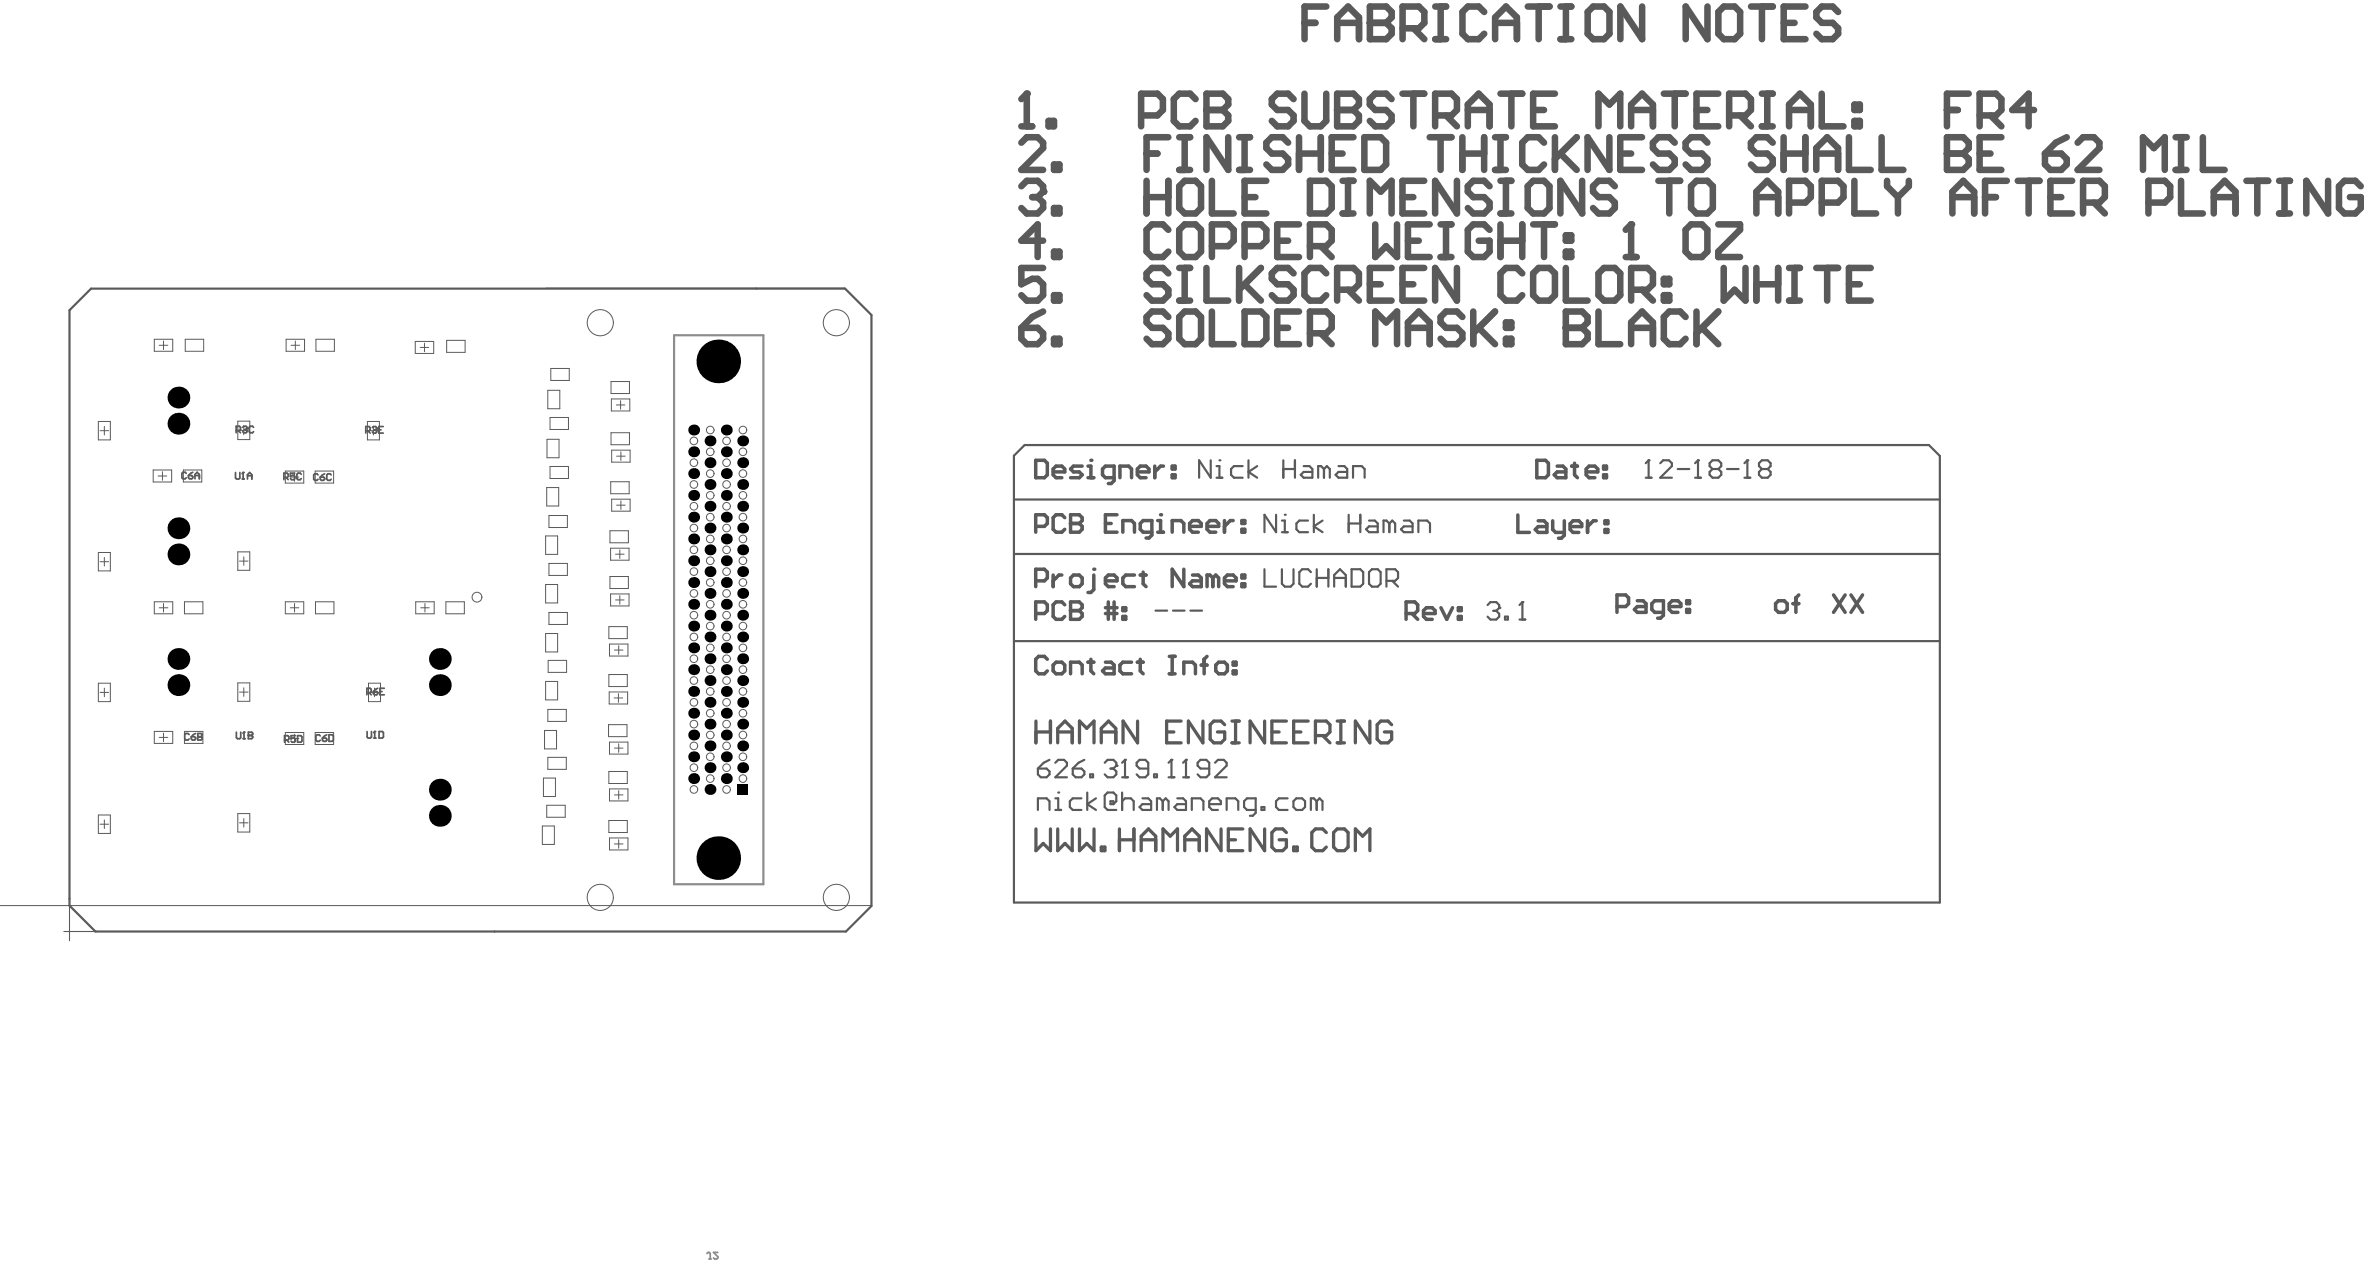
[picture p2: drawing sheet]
<svg xmlns="http://www.w3.org/2000/svg" width="920mm" height="490mm" viewBox="0 0 920 490" stroke-linecap="round" stroke-linejoin="round" font-family="sans-serif">
<g fill="none" stroke="#5a5a5a" stroke-width=".39">
<path d="M59.9 131.6h7.1v4.7h-7.1zM61.8 134h3.3M63.5 132.3v3.3M71.9 131.6h7.1v4.7h-7.1zM111 131.6h7.2v4.7h-7.2zM112.9 134h3.4M114.6 132.3v3.3M122.6 131.6h7.2v4.7h-7.2zM161.1 132.5h7.2v4.6h-7.2zM163.1 134.8h3.3M164.7 133.1v3.4M173.3 132h7.2v4.7h-7.2z"/>
<path d="M212.6 151.4h4.6v7.2h-4.6zM213.7 143h7.2v4.6h-7.2zM237.1 148h7.2v4.7h-7.2zM237.2 154.8h7.2v4.6h-7.2zM239.2 157.1h3.3M240.8 155.5v3.3M38.2 163.5h4.6v7.2h-4.6zM38.8 167.1h3.4M40.5 165.4v3.4M92.3 163.4h4.6v7.1h-4.6zM92.9 167h3.4M94.6 165.3v3.3"/>
<path d="M142.6 163.5h4.6v7.2h-4.6zM143.2 167.1h3.4M144.9 165.4v3.4M212.3 170.4h4.6v7.2h-4.6zM213.4 162h7.2v4.6h-7.2zM237.1 167.9h7.2v4.6h-7.2zM237.4 174.6h7.1v4.7h-7.1zM239.3 177h3.3M240.9 175.3v3.3M59.5 182.3h7.1v4.7h-7.1zM61.4 184.7h3.3M63 183v3.3"/>
<path d="M71.2 182.3h7.1v4.7h-7.1zM110.7 182.8h7.2v4.6h-7.2zM112.6 185.1h3.4M114.3 183.4v3.4M122.3 182.8h7.2v4.6h-7.2zM212.2 189.2h4.6v7.1h-4.6zM213.4 181h7.2v4.6h-7.2zM237 186.9h7.2v4.7h-7.2zM237.4 193.7h7.1v4.6h-7.1zM239.3 196h3.3M240.9 194.3v3.4M38.2 214.3h4.6v7.2h-4.6z"/>
<path d="M38.8 217.9h3.4M40.5 216.3v3.3M92.3 214.1h4.6v7.2h-4.6zM92.9 217.7h3.4M94.6 216v3.3M211.7 207.9h4.7v7.2h-4.7zM213 200h7.2v4.7h-7.2zM213 218.6h7.2v4.7h-7.2zM236.7 205.9h7.1v4.7h-7.1zM236.9 212.7h7.2v4.6h-7.2zM238.9 215h3.3M240.5 213.3v3.4"/>
<path d="M59.9 233.5h7.1v4.6h-7.1zM61.8 235.8h3.3M63.5 234.1v3.4M71.6 233.5h7.1v4.6h-7.1zM110.7 233.5h7.2v4.6h-7.2zM112.6 235.8h3.4M114.3 234.1v3.4M122.4 233.5h7.2v4.6h-7.2zM161.3 233.5h7.2v4.6h-7.2zM163.2 235.8h3.4M164.9 234.1v3.4M173 233.5h7.2v4.6h-7.2z"/>
<path d="M211.7 226.8h4.7v7.1h-4.7zM213 237.6h7.2v4.7h-7.2zM236.7 223.7h7.1v4.6h-7.1zM236.9 230.4h7.2v4.7h-7.2zM238.9 232.8h3.3M240.5 231.1v3.3M211.7 245.8h4.7v7.1h-4.7zM212.7 256.2h7.2v4.7h-7.2zM236.3 243.1h7.1v4.7h-7.1zM236.5 249.9h7.2v4.6h-7.2zM238.4 252.2h3.4M240.1 250.5v3.4"/>
<path d="M38.2 265.1h4.6v7.1h-4.6zM38.8 268.6h3.4M40.5 267v3.3M92.3 264.9h4.6v7.2h-4.6zM92.9 268.5h3.4M94.6 266.9v3.3M143 265.1h4.7v7.1h-4.7zM143.7 268.6h3.3M145.3 267v3.3M211.7 264.4h4.7v7.1h-4.7zM212.6 275.2h7.2v4.7h-7.2zM236.3 261.7h7.1v4.7h-7.1z"/>
<path d="M236.4 268.5h7.2v4.6h-7.2zM238.3 270.8h3.3M240 269.1v3.4M59.9 283.8h7.1v4.6h-7.1zM61.8 286.1h3.3M63.5 284.4v3.4M71.6 283.8h7.1v4.6h-7.1zM110.7 284.2h7.2v4.6h-7.2zM112.6 286.5h3.4M114.3 284.9v3.3M122.3 284.2h7.2v4.6h-7.2zM211.3 283.4h4.7v7.2h-4.7z"/>
<path d="M212.6 293.8h7.2v4.7h-7.2zM236.1 281.1h7.2v4.7h-7.2zM236.3 299.3h7.1v4.7h-7.1zM236.5 287.9h7.2v4.7h-7.2zM238.4 290.2h3.4M240.1 288.6v3.3M38.2 316.2h4.6v7.1h-4.6zM38.8 319.8h3.4M40.5 318.1v3.3M92.3 315.7h4.6v7.1h-4.6zM92.9 319.2h3.4M94.6 317.6v3.3"/>
<path d="M210.9 301.9h4.6v7.1h-4.6zM212.2 312.4h7.1v4.7h-7.1zM236.3 318.3h7.1v4.7h-7.1zM236.5 306.1h7.2v4.6h-7.2zM238.4 308.4h3.4M240.1 306.7v3.4M210.5 320.5h4.6v7.1h-4.6zM236.5 325.1h7.2v4.7h-7.2zM238.4 327.4h3.4M240.1 325.8v3.3"/>
</g>
<path d="M91.4 183.3v2.1l.4 .5h.9l.4-.5v-2.1M93.9 185.9h.9M94.3 183.3v2.6" fill="none" stroke="#5a5a5a" stroke-width=".68"/>
<circle cx="94.3" cy="183.3" r=".34" fill="#5a5a5a"/>
<path d="M91.6 167.1h1.3l.4-.5v-.8l-.4-.4h-1.3v2.5M92.5 167.1l.8 .8M94.2 165.8l.4-.4h.8l.5 .8M94.3 183.3l-.4 .4M96 185.9v-1.7l.9-.9 .8 .9v1.7M96 184.6h1.7" fill="none" stroke="#5a5a5a" stroke-width=".68"/>
<circle cx="95.9" cy="166.2" r=".34" fill="#5a5a5a"/>
<g fill="none" stroke="#5a5a5a" stroke-width=".68">
<path d="M95 166.6h.4M95.4 166.6l.5 .5-.5 .8h-.8l-.4-.4M95.9 166.2l-.5 .4M98.4 165.8l-.4-.4h-.9l-.4 .4v1.7l.4 .4h.9l.4-.4M141.9 167.2h1.3l.4-.4v-.9l-.4-.4h-1.3v2.5M142.8 167.2l.8 .8M144.5 165.9l.4-.4h.9l.4 .8M110.2 185.3h1.2l.4-.5v-.8l-.4-.4h-1.2v2.5M111 185.3l.8 .8M114.4 183.6h-1.7v1.2l.8-.4 .9 .4v.9l-.4 .4h-.9l-.4-.4M116.9 184l-.4-.4h-.8l-.5 .4v1.7l.5 .4h.8l.4-.4M123.4 184.2l-.4-.4h-.8l-.5 .4v1.7l.5 .5h.8l.4-.5"/>
<path d="M124.3 185.1h1.2l.5 .8-.5 .5h-.8l-.4-.5zM126 183.8l-1.7 1.3M128.5 184.2l-.4-.4h-.9l-.4 .4v1.7l.4 .5h.9l.4-.5M110.4 287.1h1.3l.4-.4v-.9l-.4-.4h-1.3v2.6M111.3 287.1l.8 .9M114.6 285.4h-1.7v1.3l.9-.4 .8 .4v.8l-.4 .5h-.8l-.5-.5M115.5 285.4h1.3l.4 .4v1.7l-.4 .5h-1.3zM124.3 285.5l-.4-.4h-.9l-.4 .4v1.7l.4 .4h.9l.4-.4M125.1 286.3h1.3l.4 .9-.4 .4h-.9l-.4-.4zM126.8 285.1l-1.7 1.2M127.7 285.1h1.2l.4 .4v1.7l-.4 .4h-1.2z"/>
</g>
<circle cx="146.2" cy="166.3" r=".34" fill="#5a5a5a"/>
<path d="M145.3 166.8h.5M145.8 166.8l.4 .4-.4 .8h-.9l-.4-.4M146.2 166.3l-.4 .5M147 166.8h.9M148.7 165.5h-1.7v2.5h1.7M91.7 284.1v2.1l.5 .4h.8l.4-.4v-2.1M94.3 286.6h.8M94.7 284.1v2.5" fill="none" stroke="#5a5a5a" stroke-width=".68"/>
<circle cx="94.7" cy="284.1" r=".34" fill="#5a5a5a"/>
<path d="M94.7 284.1l-.4 .4M96.4 284.1v2.5h1.2l.5-.4-.5-.9h-1.2" fill="none" stroke="#5a5a5a" stroke-width=".68"/>
<circle cx="96.4" cy="285.3" r=".34" fill="#5a5a5a"/>
<path d="M96.4 284.1h1.2l.5 .4-.5 .8h-1.2M142.5 283.8v2.1l.4 .4h.8l.4-.4v-2.1M145 286.3h.8M145.4 283.8v2.5" fill="none" stroke="#5a5a5a" stroke-width=".68"/>
<circle cx="145.4" cy="283.8" r=".34" fill="#5a5a5a"/>
<path d="M142.4 268.7h1.2l.5-.4v-.8l-.5-.5h-1.2v2.6M143.2 268.7l.9 .9M144.9 268.3h1.3l.4 .8-.4 .5h-.9l-.4-.5zM146.6 267l-1.7 1.3M147.4 268.3h.9M149.1 267h-1.7v2.6h1.7M73.4 285l-.4-.4h-.9l-.4 .4v1.7l.4 .4h.9l.4-.4M74.2 285.8h1.3l.4 .9-.4 .4h-.8l-.5-.4zM75.9 284.6l-1.7 1.2M76.8 284.6v2.5h1.2l.5-.4-.5-.9h-1.2M145.4 283.8l-.4 .4M147.1 283.8h1.3l.4 .4v1.7l-.4 .4h-1.3z" fill="none" stroke="#5a5a5a" stroke-width=".68"/>
<circle cx="76.8" cy="285.8" r=".34" fill="#5a5a5a"/>
<path d="M72.3 183.7l-.4-.5h-.9l-.4 .5v1.6l.4 .5h.9l.4-.5M73.1 184.5h1.3l.4 .8-.4 .5h-.8l-.5-.5zM74.8 183.2l-1.7 1.3M75.7 184.5h1.7M75.7 185.8v-1.7l.8-.9 .9 .9v1.7M76.8 284.6h1.2l.5 .4-.5 .8h-1.2" fill="none" stroke="#5a5a5a" stroke-width=".68"/>
<path d="M393.5 176.8l4.1-4.1h350.9l4.3 4.2v173.3h-359.3zM393.5 193.8h359.3M393.5 214.9h359.3M448.4 236.9h4.5M455.2 236.9h4.5M461.9 236.9h4.5M577.3 234.7l1.1-1.1h2.2l1.2 1.1v1.2M393.5 248.7h359.3" fill="none" stroke="#5a5a5a" stroke-width=".85"/>
<path d="M711.5 230.8l4.5 6.8M716 230.8l-4.5 6.8M718.3 230.8l4.5 6.8M722.8 230.8l-4.5 6.8" fill="none" stroke="#5a5a5a" stroke-width="1.4"/>
<circle cx="581.8" cy="235.9" r=".42" fill="#5a5a5a"/>
<path d="M579.5 237h1.1M580.6 237l1.2 1.1v1.1l-1.2 1.2h-2.2l-1.1-1.2M581.8 235.9l-1.2 1.1M584 239.2h1.1v1.2h-1.1zM590.8 233.6v6.8M589.7 240.4h2.2" fill="none" stroke="#5a5a5a" stroke-width=".85"/>
<circle cx="590.8" cy="233.6" r=".42" fill="#5a5a5a"/>
<path d="M639.8 178.6v6.7M638.6 185.3h2.3M590.8 233.6l-1.1 1.1" fill="none" stroke="#5a5a5a" stroke-width=".85"/>
<g fill="none" stroke="#5a5a5a" stroke-width="1.4">
<path d="M596.4 178.6h3.3l1.2 1.1v4.5l-1.2 1.1h-3.3zM611 179.7v4.5l1.1 1.1M604.3 180.8h2.2l1.1 1.2v3.3h-3.3l-1.2-1.1 1.2-1.1h3.3M609.9 180.8h2.2M615.5 183.1h4.5v-1.1l-1.1-1.2h-2.3l-1.1 1.2v2.2l1.1 1.1h2.3M622.3 184.2h1.1v1.1h-1.1zM622.3 180.8h1.1v1.2h-1.1zM545.6 238h3.4l1.1-1.1v-2.2l-1.1-1.2h-3.4v6.8M547.9 238l2.2 2.3M552.4 238h4.5v-1.1l-1.1-1.1h-2.3l-1.1 1.1v2.3l1.1 1.1h2.3M559.2 235.8l2.2 4.5 2.3-4.5M565.9 239.2h1.1v1.1h-1.1z"/>
<path d="M565.9 235.8h1.1v1.1h-1.1zM689 234.2l1.1-1.1h2.3l1.1 1.1v2.3l-1.1 1.1h-2.3l-1.1-1.1zM695.8 234.2h2.2M698 230.8l-1.1 1.1v5.7"/>
</g>
<circle cx="639.8" cy="178.6" r=".42" fill="#5a5a5a"/>
<path d="M639.8 178.6l-1.2 1.1M644.3 179.7l1.1-1.1h2.3l1.1 1.1v1.1l-4.5 4.5h4.5M658.9 178.6v6.7M651 182h4.5M657.8 185.3h2.2" fill="none" stroke="#5a5a5a" stroke-width=".85"/>
<circle cx="658.9" cy="178.6" r=".42" fill="#5a5a5a"/>
<path d="M658.9 178.6l-1.1 1.1M678.1 178.6v6.7M664.6 182l-1.2-1.2v-1.1l1.2-1.1h2.2l1.1 1.1v1.1l-1.1 1.2M664.6 182l-1.2 1.1v1.1l1.2 1.1h2.2l1.1-1.1v-1.1l-1.1-1.1M664.6 182h2.2M670.2 182h4.5M676.9 185.3h2.3" fill="none" stroke="#5a5a5a" stroke-width=".85"/>
<circle cx="678.1" cy="178.6" r=".42" fill="#5a5a5a"/>
<path d="M678.1 178.6l-1.2 1.1M683.7 182l-1.1-1.2v-1.1l1.1-1.1h2.3l1.1 1.1v1.1l-1.1 1.2M683.7 182l-1.1 1.1v1.1l1.1 1.1h2.3l1.1-1.1v-1.1l-1.1-1.1M683.7 182h2.3M402.8 298.2h3.3l1.2 1.1v1.1l-1.2 1.2h-2.2l-1.1-1.2zM407.3 294.8l-2.3 1.1-2.2 2.3M409.5 295.9l1.1-1.1h2.3l1.1 1.1v1.2l-4.5 4.5h4.5M416.3 298.2h3.4l1.1 1.1v1.1l-1.1 1.2h-2.3l-1.1-1.2zM420.8 294.8l-2.3 1.1-2.2 2.3M428.7 295.9l1.1-1.1h2.3l1.1 1.1v1.2M423 300.4h1.2v1.2h-1.2z" fill="none" stroke="#5a5a5a" stroke-width=".85"/>
<path d="M589 199.8v6.8h4.5M596.9 202.1h2.3l1.1 1.1v3.4h-3.4l-1.1-1.2 1.1-1.1h3.4M602.5 202.1v3.3l1.2 1.2h3.3M607 202.1v5.6l-1.1 1.1h-1.1M609.3 204.3h4.5v-1.1l-1.1-1.1h-2.3l-1.1 1.1v2.2l1.1 1.2h2.3M616.1 202.1v4.5M619.4 202.1h-1.1l-2.2 2.2M622.8 205.4h1.1v1.2h-1.1zM622.8 202.1h1.1v1.1h-1.1z" fill="none" stroke="#5a5a5a" stroke-width="1.4"/>
<g fill="none" stroke="#5a5a5a" stroke-width="1.3">
<path d="M402 321.6v8.4l2.8-2.8 2.8 2.8v-8.4M410.5 321.6v8.4l2.8-2.8 2.8 2.8v-8.4M418.9 321.6v8.4l2.8-2.8 2.8 2.8v-8.4M427.4 328.6h1.4v1.4h-1.4zM434.4 321.6v8.4M434.4 325.8h5.6M440 321.6v8.4M442.8 325.8h5.7M442.8 330v-5.6l2.9-2.8 2.8 2.8v5.6M451.3 330v-8.4l2.8 2.8 2.8-2.8v8.4M459.8 325.8h5.6M459.8 330v-5.6l2.8-2.8 2.8 2.8v5.6"/>
<path d="M473.8 321.6v8.4l-5.6-8.4v8.4M476.7 325.8h2.8M482.3 321.6h-5.6v8.4h5.6M490.7 321.6v8.4l-5.6-8.4v8.4M499.2 323l-1.4-1.4h-2.8l-1.4 1.4v5.6l1.4 1.4h2.8l1.4-1.4v-2.8h-2.8M502 328.6h1.4v1.4h-1.4zM514.7 323l-1.4-1.4h-2.8l-1.4 1.4v5.6l1.4 1.4h2.8l1.4-1.4M517.5 323l1.4-1.4h2.8l1.4 1.4v5.6l-1.4 1.4h-2.8l-1.4-1.4zM526 330v-8.4l2.8 2.8 2.8-2.8v8.4"/>
</g>
<circle cx="433.2" cy="297.1" r=".42" fill="#5a5a5a"/>
<path d="M430.9 298.2h1.2M432.1 298.2l1.1 1.1v1.1l-1.1 1.2h-2.3l-1.1-1.2M433.2 297.1l-1.1 1.1M436.6 294.8v6.8M435.4 301.6h2.3" fill="none" stroke="#5a5a5a" stroke-width=".85"/>
<circle cx="436.6" cy="294.8" r=".42" fill="#5a5a5a"/>
<path d="M436.6 294.8l-1.2 1.1M445.6 298.2h-3.4l-1.1-1.1v-1.2l1.1-1.1h2.3l1.1 1.1v4.5l-1.1 1.2h-2.3l-1.1-1.2M454.6 294.8v6.8M447.8 300.4h1.2v1.2h-1.2zM453.5 301.6h2.2" fill="none" stroke="#5a5a5a" stroke-width=".85"/>
<circle cx="454.6" cy="294.8" r=".42" fill="#5a5a5a"/>
<path d="M454.6 294.8l-1.1 1.1M460.2 294.8v6.8M459.1 301.6h2.3" fill="none" stroke="#5a5a5a" stroke-width=".85"/>
<circle cx="460.2" cy="294.8" r=".42" fill="#5a5a5a"/>
<path d="M460.2 294.8l-1.1 1.1M469.2 298.2h-3.3l-1.2-1.1v-1.2l1.2-1.1h2.2l1.1 1.1v4.5l-1.1 1.2h-2.2l-1.2-1.2M471.5 295.9l1.1-1.1h2.3l1.1 1.1v1.2l-4.5 4.5h4.5" fill="none" stroke="#5a5a5a" stroke-width=".85"/>
<g fill="none" stroke="#5a5a5a" stroke-width="1.4">
<path d="M401.9 238h3.4l1.1-1.1v-2.2l-1.1-1.2h-3.4v6.8M413.2 234.7l-1.1-1.2h-2.3l-1.1 1.2v4.5l1.1 1.1h2.3l1.1-1.1M415.4 233.5v6.8h3.4l1.1-1.1v-1.2l-1.1-1.1h-3.4M406.4 255.8l-1.1-1.1h-2.3l-1.1 1.1v4.5l1.1 1.1h2.3l1.1-1.1M408.7 258l1.1-1.1h2.3l1.1 1.1v2.3l-1.1 1.1h-2.3l-1.1-1.1zM422.2 256.9h2.3M423.3 255.8v4.5l1.2 1.1M429 256.9h2.2l1.1 1.1v3.4h-3.3l-1.2-1.1 1.2-1.1h3.3M439.1 256.9h-3.4l-1.1 1.1v2.3l1.1 1.1h3.4M441.4 256.9h2.2M442.5 255.8v4.5l1.1 1.1M453.8 254.7h2.2"/>
<path d="M454.9 254.7v6.7M466.1 258h2.3M468.4 254.7l-1.1 1.1v5.6M471.8 258l1.1-1.1h2.3l1.1 1.1v2.3l-1.1 1.1h-2.3l-1.1-1.1zM478.5 256.9h1.2v1.1h-1.2zM415.4 261.4v-4.5h3.4l1.1 1.1v3.4M453.8 261.4h2.2M459.4 261.4v-4.5h3.4l1.1 1.1v3.4M478.5 260.3h1.2v1.1h-1.2z"/>
</g>
<circle cx="415.4" cy="236.9" r=".68" fill="#5a5a5a"/>
<g fill="none" stroke="#5a5a5a" stroke-width="1.4">
<path d="M415.4 233.5h3.4l1.1 1.2v1.1l-1.1 1.1h-3.4M429 235.8h4.5M429 238h4.5M430.1 233.5v6.8M432.3 233.5v6.8M435.7 235.8h1.1v1.1h-1.1zM435.7 239.2h1.1v1.1h-1.1zM627.5 235.3h3.4l1.1-1.1v-2.3l-1.1-1.1h-3.4v6.8M635.4 233.1h2.2l1.1 1.1v3.4h-3.3l-1.2-1.1 1.2-1.2h3.3M645.5 237.6h-3.4l-1.1-1.1v-2.3l1.1-1.1h3.4v5.6l-1.1 1.1h-1.1M647.8 235.3h4.5v-1.1l-1.2-1.1h-2.2l-1.1 1.1v2.3l1.1 1.1h2.2M654.5 233.1h1.1v1.1h-1.1z"/>
<path d="M654.5 236.5h1.1v1.1h-1.1z"/>
</g>
<path d="M469.8 178.6v6.7l-4.5-6.7v6.7M472.1 185.3h2.2M472.1 180.8h1.1v4.5" fill="none" stroke="#5a5a5a" stroke-width=".85"/>
<circle cx="473.2" cy="178.6" r=".42" fill="#5a5a5a"/>
<path d="M484.5 178.6v6.7M498 178.6v6.7M502.5 178.6v6.7M482.2 180.8h-3.4l-1.1 1.2v2.2l1.1 1.1h3.4M487.9 180.8l-3.4 2.3 3.4 2.2M498 182h4.5M505.9 180.8h2.2l1.2 1.2v3.3h-3.4l-1.1-1.1 1.1-1.1h3.4M513.8 182l-1.1-1.2h-1.2v4.5M513.8 182v3.3M513.8 182l1.1-1.2 1.1 1.2v3.3M519.4 180.8h2.3l1.1 1.2v3.3h-3.4l-1.1-1.1 1.1-1.1h3.4M525 185.3v-4.5h3.4l1.2 1.2v3.3" fill="none" stroke="#5a5a5a" stroke-width=".85"/>
<path d="M401.9 178.6h3.4l1.1 1.1v4.5l-1.1 1.1h-3.4zM408.7 183.1h4.5v-1.1l-1.1-1.2h-2.3l-1.1 1.2v2.2l1.1 1.1h2.3M419.9 180.8h-3.3l-1.2 1.2 1.2 1.1h2.2l1.1 1.1-1.1 1.1h-3.4M422.2 185.3h2.3M422.2 180.8h1.1v4.5" fill="none" stroke="#5a5a5a" stroke-width="1.4"/>
<circle cx="423.3" cy="178.6" r=".68" fill="#5a5a5a"/>
<path d="M432.3 185.3h-3.3l-1.2-1.1v-2.2l1.2-1.2h3.3v5.7l-1.1 1.1h-1.1M434.6 185.3v-4.5h3.4l1.1 1.2v3.3M441.4 183.1h4.5v-1.1l-1.2-1.2h-2.2l-1.1 1.2v2.2l1.1 1.1h2.2M448.1 180.8v4.5M451.5 180.8h-1.1l-2.3 2.3M454.9 180.8h1.1v1.2h-1.1zM454.9 184.2h1.1v1.1h-1.1z" fill="none" stroke="#5a5a5a" stroke-width="1.4"/>
<g fill="none" stroke="#5a5a5a" stroke-width="2.5">
<path d="M396.3 127.2h6.4l2.1 2.1v2.1l-2.1 2.1h-4.3l-2.1-2.1zM404.8 120.9l-4.2 2.1-4.3 4.2M409 131.4h2.1v2.1h-2.1zM453.4 123l-2.1-2.1h-4.3l-2.1 2.1v2.1l2.1 2.1h4.3l2.1 2.1v2.1l-2.1 2.1h-4.3l-2.1-2.1M457.6 123l2.1-2.1h4.2l2.2 2.1v8.4l-2.2 2.1h-4.2l-2.1-2.1zM470.3 120.9v12.6h8.4M483 120.9h6.3l2.1 2.1v8.4l-2.1 2.1h-6.3zM495.6 127.2h4.3M504.1 120.9h-8.5v12.6h8.5M508.3 129.3h6.4l2.1-2.1v-4.2l-2.1-2.1h-6.4v12.6M512.5 129.3l4.3 4.2M533.7 133.5v-12.6l4.2 4.2 4.2-4.2v12.6"/>
<path d="M546.4 127.2h8.4M546.4 133.5v-8.4l4.2-4.2 4.2 4.2v8.4M567.5 123l-2.1-2.1h-4.3l-2.1 2.1v2.1l2.1 2.1h4.3l2.1 2.1v2.1l-2.1 2.1h-4.3l-2.1-2.1M571.7 120.9v12.6M573.8 127.2l6.4 6.3M580.2 120.9l-8.5 8.4M584.4 131.4h2.1v2.1h-2.1zM584.4 125.1h2.1v2.1h-2.1zM607.6 120.9v12.6h6.4l2.1-2.1v-2.1l-2.1-2.1h-6.4"/>
</g>
<circle cx="607.6" cy="127.2" r="1.27" fill="#5a5a5a"/>
<path d="M607.6 120.9h6.4l2.1 2.1v2.1l-2.1 2.1h-6.4M620.3 120.9v12.6h8.5M633 127.2h8.4M633 133.5v-8.4l4.2-4.2 4.2 4.2v8.4M654.1 123l-2.1-2.1h-4.2l-2.1 2.1v8.4l2.1 2.1h4.2l2.1-2.1M658.3 120.9v12.6M660.4 127.2l6.4 6.3M666.8 120.9l-8.5 8.4" fill="none" stroke="#5a5a5a" stroke-width="2.5"/>
<g fill="none" stroke="#5a5a5a" stroke-width="1.3">
<path d="M402 279.8v8.4M407.6 279.8v8.4M441.4 279.8v8.4l-5.6-8.4v8.4M458.3 279.8h-5.6v8.4h5.6M466.8 279.8v8.4l-5.6-8.4v8.4M478.1 279.8h2.8M479.5 279.8v8.4M490.7 279.8v8.4l-5.6-8.4v8.4M499.2 279.8h-5.6v8.4h5.6M507.6 279.8h-5.6v8.4h5.6M518.9 279.8h2.8M520.3 279.8v8.4"/>
<path d="M531.6 279.8v8.4l-5.6-8.4v8.4M402 284h5.6M410.5 284h5.6M410.5 288.2v-5.6l2.8-2.8 2.8 2.8v5.6M418.9 288.2v-8.4l2.8 2.8 2.8-2.8v8.4M427.4 284h5.6M427.4 288.2v-5.6l2.8-2.8 2.8 2.8v5.6M452.7 284h2.8M475.2 281.2l-1.4-1.4h-2.8l-1.4 1.4v5.6l1.4 1.4h2.8l1.4-1.4v-2.8h-2.8M478.1 288.2h2.8M493.6 284h2.8M502 284h2.8"/>
<path d="M510.5 285.4h4.2l1.4-1.4v-2.8l-1.4-1.4h-4.2v8.4M513.3 285.4l2.8 2.8M518.9 288.2h2.8M540 281.2l-1.4-1.4h-2.8l-1.4 1.4v5.6l1.4 1.4h2.8l1.4-1.4v-2.8h-2.8"/>
</g>
<path d="M402.8 314.2v-4.5h3.3l1.2 1.2v3.3M409.5 309.7h1.1v4.5M409.5 314.2h2.3" fill="none" stroke="#5a5a5a" stroke-width=".85"/>
<circle cx="410.6" cy="307.5" r=".42" fill="#5a5a5a"/>
<g fill="none" stroke="#5a5a5a" stroke-width=".85">
<path d="M490.7 220.8v6.8h4.5M497.4 220.8v5.7l1.2 1.1h2.2l1.2-1.1v-5.7M508.7 222l-1.1-1.2h-2.3l-1.1 1.2v4.5l1.1 1.1h2.3l1.1-1.1M511 220.8v6.8M511 224.2h4.5M515.5 220.8v6.8M517.7 224.2h4.5M517.7 227.6v-4.5l2.3-2.3 2.2 2.3v4.5M524.5 220.8h3.4l1.1 1.2v4.5l-1.1 1.1h-3.4zM532.4 220.8h2.2l1.2 1.2v4.5l-1.2 1.1h-2.2l-1.1-1.1v-4.5zM538 225.4h3.4l1.1-1.2v-2.2l-1.1-1.2h-3.4v6.8M540.3 225.4l2.2 2.2"/>
<path d="M419.7 309.7h-3.4l-1.1 1.2v2.2l1.1 1.1h3.4M421.9 307.5v6.7M425.3 309.7l-3.4 2.3 3.4 2.2M430.9 310.9h1.2v1.1h-1.2zM432.1 312l1.1-1.1v-2.3l-1.1-1.1h-2.3l-1.1 1.1v4.5l1.1 1.1h3.4M435.4 310.9l1.2-1.2h2.2l1.1 1.2v3.3M435.4 307.5v6.7M443.3 309.7h2.3l1.1 1.2v3.3h-3.4l-1.1-1.1 1.1-1.1h3.4M451.2 310.9l-1.1-1.2h-1.1v4.5M451.2 310.9v3.3M451.2 310.9l1.1-1.2 1.2 1.2v3.3M456.9 309.7h2.2l1.1 1.2v3.3h-3.3l-1.2-1.1 1.2-1.1h3.3"/>
<path d="M462.5 314.2v-4.5h3.4l1.1 1.2v3.3M469.2 312h4.6v-1.1l-1.2-1.2h-2.2l-1.2 1.2v2.2l1.2 1.1h2.2M476 314.2v-4.5h3.4l1.1 1.2v3.3M487.3 314.2h-3.4l-1.1-1.1v-2.2l1.1-1.2h3.4v5.7l-1.2 1.1h-1.1M489.5 313.1h1.2v1.1h-1.2zM499.7 309.7h-3.4l-1.1 1.2v2.2l1.1 1.1h3.4M501.9 310.9l1.2-1.2h2.2l1.1 1.2v2.2l-1.1 1.1h-2.2l-1.2-1.1zM510.9 310.9l-1.1-1.2h-1.1v4.5M510.9 310.9v3.3M510.9 310.9l1.2-1.2 1.1 1.2v3.3"/>
</g>
<path d="M401.9 225.4h3.4l1.1-1.2v-2.2l-1.1-1.2h-3.4v6.8M408.7 223.1v4.5M412.1 223.1h-1.2l-2.2 2.3M415.4 224.2l1.2-1.1h2.2l1.1 1.1v2.3l-1.1 1.1h-2.2l-1.2-1.1zM424.5 223.1v5.6l-1.2 1.2h-1.1" fill="none" stroke="#5a5a5a" stroke-width="1.4"/>
<circle cx="424.5" cy="220.8" r=".68" fill="#5a5a5a"/>
<path d="M429 225.4h4.5v-1.2l-1.2-1.1h-2.2l-1.1 1.1v2.3l1.1 1.1h2.2M440.2 223.1h-3.4l-1.1 1.1v2.3l1.1 1.1h3.4M442.5 223.1h2.2M443.6 222v4.5l1.1 1.1M459.4 220.8v6.8l-4.5-6.8v6.8M462.8 223.1h2.2l1.1 1.1v3.4h-3.3l-1.2-1.1 1.2-1.1h3.3M470.7 224.2l-1.2-1.1h-1.1v4.5M470.7 224.2v3.4M470.7 224.2l1.1-1.1 1.1 1.1v3.4M475.2 225.4h4.5v-1.2l-1.2-1.1h-2.2l-1.1 1.1v2.3l1.1 1.1h2.2M481.9 226.5h1.2v1.1h-1.2zM481.9 223.1h1.2v1.1h-1.2z" fill="none" stroke="#5a5a5a" stroke-width="1.4"/>
<path d="M495.2 199.7v6.8l-4.5-6.8v6.8M497.4 206.5h2.3M497.4 202h1.2v4.5" fill="none" stroke="#5a5a5a" stroke-width=".85"/>
<circle cx="498.6" cy="199.7" r=".42" fill="#5a5a5a"/>
<path d="M509.8 199.7v6.8M523.4 199.7v6.8M527.9 199.7v6.8M507.6 202h-3.4l-1.1 1.1v2.2l1.1 1.2h3.4M513.2 202l-3.4 2.2 3.4 2.3M523.4 203.1h4.5M531.3 202h2.2l1.1 1.1v3.4h-3.3l-1.2-1.2 1.2-1.1h3.3M539.1 203.1l-1.1-1.1h-1.1v4.5M539.1 203.1v3.4M539.1 203.1l1.2-1.1 1.1 1.1v3.4M544.8 202h2.2l1.2 1.1v3.4h-3.4l-1.2-1.2 1.2-1.1h3.4M550.4 206.5v-4.5h3.4l1.1 1.1v3.4" fill="none" stroke="#5a5a5a" stroke-width=".85"/>
<path d="M415.4 199.7v6.8h3.4l1.1-1.2v-1.1l-1.1-1.1h-3.4M401.9 204.2h3.4l1.1-1.1v-2.3l-1.1-1.1h-3.4v6.8M413.2 200.8l-1.1-1.1h-2.3l-1.1 1.1v4.5l1.1 1.2h2.3l1.1-1.2" fill="none" stroke="#5a5a5a" stroke-width="1.4"/>
<circle cx="415.4" cy="203.1" r=".68" fill="#5a5a5a"/>
<path d="M415.4 199.7h3.4l1.1 1.1v1.2l-1.1 1.1h-3.4M433.5 199.7h-4.5v6.8h4.5M429 203.1h2.2M435.7 206.5v-4.5h3.4l1.1 1.1v3.4M447 206.5h-3.4l-1.1-1.2v-2.2l1.1-1.1h3.4v5.6l-1.1 1.1h-1.2M449.2 206.5h2.3M449.2 202h1.2v4.5" fill="none" stroke="#5a5a5a" stroke-width="1.4"/>
<circle cx="450.4" cy="199.7" r=".68" fill="#5a5a5a"/>
<path d="M454.9 206.5v-4.5h3.4l1.1 1.1v3.4M461.6 204.2h4.5v-1.1l-1.1-1.1h-2.2l-1.2 1.1v2.2l1.2 1.2h2.2M468.4 204.2h4.5v-1.1l-1.1-1.1h-2.3l-1.1 1.1v2.2l1.1 1.2h2.3M475.2 202v4.5M478.5 202h-1.1l-2.2 2.2M481.9 202h1.2v1.1h-1.2zM481.9 205.3h1.2v1.2h-1.2z" fill="none" stroke="#5a5a5a" stroke-width="1.4"/>
<g fill="none" stroke="#5a5a5a" stroke-width="2.5">
<path d="M404.8 93.4h-8.5l6.4-6.3v12.6M409 97.6h2.1v2.1h-2.1zM453.4 89.2l-2.1-2.1h-4.3l-2.1 2.1v8.4l2.1 2.1h4.3l2.1-2.1M457.6 89.2l2.1-2.1h4.2l2.2 2.1v8.4l-2.2 2.1h-4.2l-2.1-2.1zM470.3 95.5h6.3l2.1-2.1v-4.2l-2.1-2.1h-6.3v12.6M483 95.5h6.3l2.1-2.1v-4.2l-2.1-2.1h-6.3v12.6M495.6 93.4h4.3M504.1 87.1h-8.5v12.6h8.5M508.3 95.5h6.4l2.1-2.1v-4.2l-2.1-2.1h-6.4v12.6M512.5 95.5l4.3 4.2M533.7 87.1v12.6l4.2-4.2 4.2 4.2v-12.6M546.4 93.4h4.2"/>
<path d="M554.8 87.1h-8.4v12.6h8.4M559 99.7h4.3M559 87.1h4.3M561.1 87.1v12.6M578 89.2l-2.1-2.1h-4.2l-2.1 2.1v8.4l2.1 2.1h4.2l2.1-2.1v-4.2h-4.2M582.3 93.4h8.4M582.3 87.1v12.6M590.7 87.1v12.6M594.9 87.1h8.5M599.2 87.1v12.6M607.6 91.3h2.1v2.1h-2.1zM607.6 97.6h2.1v2.1h-2.1z"/>
<path d="M630.9 99.7h4.2M633 87.1v12.6"/>
</g>
<circle cx="633" cy="87.1" r="1.27" fill="#5a5a5a"/>
<g fill="none" stroke="#5a5a5a" stroke-width="2.5">
<path d="M506.2 8.9h4.3M514.7 2.5h-8.5v12.7M518.9 15.2v-8.4l4.2-4.3 4.3 4.3v8.4M518.9 8.9h8.5M531.6 2.5v12.7h6.3l2.1-2.1v-2.1l-2.1-2.1h-6.3M633 87.1l-2.1 2.1M654.1 89.2l2.1-2.1h4.2l2.2 2.1v8.4l-2.2 2.1h-4.2l-2.1-2.1zM666.8 87.1h8.4v2.1l-8.4 8.4v2.1h8.4M404.8 104h-8.5v6.3l4.3-2.1h2.1l2.1 2.1v4.2l-2.1 2.1h-4.3l-2.1-2.1M409 114.5h2.1v2.1h-2.1zM453.4 106.1l-2.1-2.1h-4.3l-2.1 2.1v2.1l2.1 2.1h4.3l2.1 2.1v2.1l-2.1 2.1h-4.3l-2.1-2.1M457.6 104h4.2"/>
<path d="M457.6 116.6h4.2M459.7 104v12.6M468.2 104v12.6h8.4M480.9 104v12.6M483 110.3l6.3 6.3M489.3 104l-8.4 8.4M502 106.1l-2.1-2.1h-4.3l-2.1 2.1v2.1l2.1 2.1h4.3l2.1 2.1v2.1l-2.1 2.1h-4.3l-2.1-2.1M514.7 106.1l-2.2-2.1h-4.2l-2.1 2.1v8.4l2.1 2.1h4.2l2.2-2.1M518.9 112.4h6.3l2.1-2.1v-4.2l-2.1-2.1h-6.3v12.6M523.1 112.4l4.2 4.2M531.6 110.3h4.2M540 104h-8.4v12.6h8.4"/>
<path d="M544.2 110.3h4.3M552.7 104h-8.5v12.6h8.5M565.4 104v12.6l-8.5-12.6v12.6M590.7 106.1l-2.1-2.1h-4.2l-2.1 2.1v8.4l2.1 2.1h4.2l2.1-2.1M594.9 106.1l2.2-2.1h4.2l2.1 2.1v8.4l-2.1 2.1h-4.2l-2.2-2.1zM607.6 104v12.6h8.5M620.3 106.1l2.1-2.1h4.2l2.2 2.1v8.4l-2.2 2.1h-4.2l-2.1-2.1zM633 112.4h6.3l2.1-2.1v-4.2l-2.1-2.1h-6.3v12.6M637.2 112.4l4.2 4.2M645.7 108.2h2.1v2.1h-2.1zM645.7 114.5h2.1v2.1h-2.1zM668.9 104v12.6l4.2-4.2 4.2 4.2v-12.6"/>
<path d="M681.6 110.3h8.4M681.6 104v12.6M690 104v12.6M694.3 104h4.2M694.3 116.6h4.2M696.4 104v12.6M704.8 104h8.5M709 104v12.6M717.5 110.3h4.2M725.9 104h-8.4v12.6h8.4"/>
</g>
<circle cx="531.6" cy="8.9" r="1.27" fill="#5a5a5a"/>
<g fill="none" stroke="#5a5a5a" stroke-width="2.5">
<path d="M531.6 2.5h6.3l2.1 2.1v2.2l-2.1 2.1h-6.3M544.3 11h6.3l2.1-2.1v-4.3l-2.1-2.1h-6.3v12.7M548.5 11l4.2 4.2M557 2.5h4.2M557 15.2h4.2M559.1 2.5v12.7M576 4.6l-2.1-2.1h-4.3l-2.1 2.1v8.5l2.1 2.1h4.3l2.1-2.1M580.2 8.9h8.4M580.2 15.2v-8.4l4.2-4.3 4.2 4.3v8.4M592.9 2.5h8.4M597.1 2.5v12.7M605.5 2.5h4.3"/>
<path d="M605.5 15.2h4.3M607.7 2.5v12.7M616.1 4.6l2.1-2.1h4.3l2.1 2.1v8.5l-2.1 2.1h-4.3l-2.1-2.1zM637.2 2.5v12.7l-8.4-12.7v12.7M662.6 2.5v12.7l-8.5-12.7v12.7M666.8 4.6l2.1-2.1h4.3l2.1 2.1v8.5l-2.1 2.1h-4.3l-2.1-2.1zM679.5 2.5h8.5M683.7 2.5v12.7M692.2 8.9h4.2M700.6 2.5h-8.4v12.7h8.4M713.3 4.6l-2.1-2.1h-4.2l-2.1 2.1v2.2l2.1 2.1h4.2l2.1 2.1v2.1l-2.1 2.1h-4.2l-2.1-2.1M398.4 36.3v12.7"/>
<path d="M396.3 49h4.3"/>
</g>
<circle cx="398.4" cy="36.3" r="1.27" fill="#5a5a5a"/>
<path d="M398.4 36.3l-2.1 2.2M463.9 38.5l-2.1-2.2h-4.2l-2.1 2.2v8.4l2.1 2.1h4.2l2.1-2.1M468.2 36.3v12.7h6.3l2.1-2.1v-2.1l-2.1-2.1h-6.3M406.9 46.9h2.1v2.1h-2.1zM442.8 44.8h6.4l2.1-2.1v-4.2l-2.1-2.2h-6.4v12.7" fill="none" stroke="#5a5a5a" stroke-width="2.5"/>
<circle cx="468.2" cy="42.7" r="1.27" fill="#5a5a5a"/>
<path d="M468.2 36.3h6.3l2.1 2.2v2.1l-2.1 2.1h-6.3M502 38.5l-2.1-2.2h-4.3l-2.1 2.2v2.1l2.1 2.1h4.3l2.1 2.1v2.1l-2.1 2.1h-4.3l-2.1-2.1M506.2 36.3v10.6l2.1 2.1h4.2l2.2-2.1v-10.6M518.9 36.3v12.7h6.3l2.1-2.1v-2.1l-2.1-2.1h-6.3" fill="none" stroke="#5a5a5a" stroke-width="2.5"/>
<circle cx="518.9" cy="42.7" r="1.27" fill="#5a5a5a"/>
<g fill="none" stroke="#5a5a5a" stroke-width="2.5">
<path d="M518.9 36.3h6.3l2.1 2.2v2.1l-2.1 2.1h-6.3M540 38.5l-2.1-2.2h-4.2l-2.1 2.2v2.1l2.1 2.1h4.2l2.1 2.1v2.1l-2.1 2.1h-4.2l-2.1-2.1M544.2 36.3h8.5M548.5 36.3v12.7M582.3 36.3h8.4M586.5 36.3v12.7M603.4 36.3h-8.5v12.7h8.5M645.7 36.3h8.4M649.9 36.3v12.7M666.8 36.3h-8.5v12.7h8.5M683.7 36.3h4.2M685.8 36.3v12.7"/>
<path d="M706.9 36.3v12.7h8.5M764 36.3h-8.5v12.7M556.9 44.8h6.4l2.1-2.1v-4.2l-2.1-2.2h-6.4v12.7M561.1 44.8l4.3 4.2M569.6 42.7h8.4M569.6 49v-8.4l4.2-4.3 4.2 4.3v8.4M594.9 42.7h4.3M620.3 49v-12.7l4.2 4.3 4.3-4.3v12.7M633 42.7h8.4M633 49v-8.4l4.2-4.3 4.2 4.3v8.4M658.3 42.7h4.3M671 44.8h6.3l2.2-2.1v-4.2l-2.2-2.2h-6.3v12.7"/>
<path d="M675.2 44.8l4.3 4.2M683.7 49h4.2M694.3 42.7h8.4M694.3 49v-8.4l4.2-4.3 4.2 4.3v8.4M719.6 40.6h2.1v2.1h-2.1zM719.6 46.9h2.1v2.1h-2.1zM755.5 42.7h4.3M768.2 44.8h6.3l2.2-2.1v-4.2l-2.2-2.2h-6.3v12.7M772.4 44.8l4.3 4.2M789.3 42.7h-8.4l6.3-6.4v12.7M396.3 72.3l2.1-2.2h4.3l2.1 2.2v2.1"/>
</g>
<circle cx="404.8" cy="74.4" r="1.27" fill="#5a5a5a"/>
<g fill="none" stroke="#5a5a5a" stroke-width="2.5">
<path d="M396.3 55.4l2.1-2.2h4.3l2.1 2.2v2.1l-8.5 8.4h8.5M444.9 59.6h4.3M453.4 53.2h-8.5v12.7M457.6 53.2h4.2M459.7 53.2v12.7M476.6 53.2v12.7l-8.4-12.7v12.7M480.9 53.2h4.2M483 53.2v12.7M499.9 55.4l-2.1-2.2h-4.3l-2.1 2.2v2.1l2.1 2.1h4.3l2.1 2.1v2.1l-2.1 2.1h-4.3l-2.1-2.1M504.1 59.6h8.4M504.1 53.2v12.7M512.5 53.2v12.7"/>
<path d="M516.8 59.6h4.2M525.2 53.2h-8.4v12.7h8.4M529.4 53.2h6.4l2.1 2.2v8.4l-2.1 2.1h-6.4zM554.8 53.2h8.5M559 53.2v12.7M567.5 59.6h8.4M567.5 53.2v12.7M575.9 53.2v12.7M580.2 53.2h4.2M582.3 53.2v12.7M599.2 55.4l-2.1-2.2h-4.3l-2.1 2.2v8.4l2.1 2.1h4.3l2.1-2.1M603.4 53.2v12.7"/>
<path d="M605.5 59.6l6.4 6.3M611.9 53.2l-8.5 8.5M624.5 53.2v12.7l-8.4-12.7v12.7M628.8 59.6h4.2M637.2 53.2h-8.4v12.7h8.4M649.9 55.4l-2.1-2.2h-4.3l-2.1 2.2v2.1l2.1 2.1h4.3l2.1 2.1v2.1l-2.1 2.1h-4.3l-2.1-2.1M662.6 55.4l-2.2-2.2h-4.2l-2.1 2.2v2.1l2.1 2.1h4.2l2.2 2.1v2.1l-2.2 2.1h-4.2l-2.1-2.1M687.9 55.4l-2.1-2.2h-4.2l-2.1 2.2v2.1l2.1 2.1h4.2l2.1 2.1v2.1l-2.1 2.1h-4.2l-2.1-2.1M692.1 59.6h8.5M692.1 53.2v12.7M700.6 53.2v12.7M704.8 59.6h8.5"/>
<path d="M717.5 53.2v12.7h8.4M730.2 53.2v12.7h8.4M755.5 53.2v12.7h6.4l2.1-2.1v-2.1l-2.1-2.1h-6.4M400.6 76.5h2.1M402.7 76.5l2.1 2.1v2.1l-2.1 2.1h-4.3l-2.1-2.1M404.8 74.4l-2.1 2.1M409 63.8h2.1v2.1h-2.1zM444.9 76.5h8.5M444.9 70.1v12.7M453.4 70.1v12.7M457.6 72.3l2.1-2.2h4.2l2.2 2.2v8.4l-2.2 2.1h-4.2l-2.1-2.1zM457.6 65.9h4.2"/>
<path d="M470.3 70.1v12.7h8.4M480.9 65.9h4.2M483 76.5h4.2M491.4 70.1h-8.4v12.7h8.4M508.3 70.1h6.4l2.1 2.2v8.4l-2.1 2.1h-6.4zM521 70.1h4.2M523.1 70.1v12.7M544.2 76.5h4.3M552.7 70.1h-8.5v12.7h8.5M565.4 70.1v12.7l-8.5-12.7v12.7M578 72.3l-2.1-2.2h-4.2l-2.1 2.2v2.1l2.1 2.1h4.2l2.1 2.1v2.1l-2.1 2.1h-4.2l-2.1-2.1M580.2 65.9h4.2"/>
<path d="M582.3 70.1h4.2M584.4 70.1v12.7M592.8 72.3l2.1-2.2h4.3l2.1 2.2v8.4l-2.1 2.1h-4.3l-2.1-2.1zM614 70.1v12.7l-8.5-12.7v12.7M626.6 72.3l-2.1-2.2h-4.2l-2.1 2.2v2.1l2.1 2.1h4.2l2.1 2.1v2.1l-2.1 2.1h-4.2l-2.1-2.1M643.5 70.1h8.5M647.8 70.1v12.7M656.2 72.3l2.1-2.2h4.3l2.1 2.2v8.4l-2.1 2.1h-4.3l-2.1-2.1zM681.6 76.5h8.4M694.3 78.6h6.3l2.1-2.1v-4.2l-2.1-2.2h-6.3v12.7M704.8 65.9v-8.4l4.2-4.3 4.3 4.3v8.4M706.9 78.6h6.4l2.1-2.1v-4.2l-2.1-2.2h-6.4v12.7"/>
<path d="M719.6 70.1v12.7h8.5M732.3 70.1v2.2l4.2 4.2M736.5 76.5v6.3M740.7 70.1v2.2l-4.2 4.2M757.6 76.5h8.5M770.3 76.5h4.2M778.8 70.1h-8.5v12.7M783 70.1h8.4M787.2 70.1v12.7M795.7 76.5h4.2M804.1 70.1h-8.4v12.7h8.4M808.3 78.6h6.4l2.1-2.1v-4.2l-2.1-2.2h-6.4v12.7"/>
<path d="M812.6 78.6l4.2 4.2M833.7 78.6h6.3l2.2-2.1v-4.2l-2.2-2.2h-6.3v12.7M846.4 70.1v12.7h8.4M859.1 76.5h8.4M871.7 70.1h8.5M876 70.1v12.7M884.4 70.1h4.2M886.5 70.1v12.7M903.4 70.1v12.7l-8.4-12.7v12.7M916.1 72.3l-2.1-2.2h-4.2l-2.1 2.2v8.4l2.1 2.1h4.2l2.1-2.1v-4.2h-4.2M409 80.7h2.1v2.1h-2.1zM521 82.8h4.2"/>
<path d="M531.6 82.8v-12.7l4.2 4.3 4.2-4.3v12.7M582.3 82.8h4.2M681.6 82.8v-8.4l4.2-4.3 4.2 4.3v8.4M757.6 82.8v-8.4l4.3-4.3 4.2 4.3v8.4M859.1 82.8v-8.4l4.2-4.3 4.2 4.3v8.4M884.4 82.8h4.2"/>
</g>
<circle cx="755.5" cy="59.6" r="1.27" fill="#5a5a5a"/>
<path d="M755.5 53.2h6.4l2.1 2.2v2.1l-2.1 2.1h-6.4M768.2 59.6h4.2M776.7 53.2h-8.5v12.7h8.5M793.6 59.6h6.3l2.1 2.1v2.1l-2.1 2.1h-4.2l-2.1-2.1zM802 53.2l-4.2 2.2-4.2 4.2M806.2 55.4l2.1-2.2h4.3l2.1 2.2v2.1l-8.5 8.4h8.5M844.3 53.2h4.2M846.4 53.2v12.7M854.8 53.2v12.7h8.5M831.6 65.9v-12.7l4.2 4.3 4.2-4.3v12.7M844.3 65.9h4.2" fill="none" stroke="#5a5a5a" stroke-width="2.5"/>
<g fill="none" stroke="#5a5a5a" stroke-width=".39">
<path d="M212 111.8h115.8l10.4 10.4v229.3l-9.9 9.9h-136.4M0 351.3h338.2"/>
<circle cx="232.9" cy="125.2" r="5.1"/>
<circle cx="324.6" cy="125.2" r="5.1"/>
<circle cx="278.7" cy="140" r="5.3"/>
<circle cx="269.3" cy="179.5" r="1.48"/>
<circle cx="269.3" cy="171.1" r="1.48"/>
<circle cx="275.6" cy="166.8" r="1.48"/>
<circle cx="275.6" cy="175.3" r="1.48"/>
<circle cx="281.9" cy="179.5" r="1.48"/>
<circle cx="281.9" cy="171.1" r="1.48"/>
<circle cx="288.3" cy="166.8" r="1.48"/>
<circle cx="288.3" cy="175.3" r="1.48"/>
<circle cx="269.3" cy="196.4" r="1.48"/>
<circle cx="269.3" cy="188" r="1.48"/>
<circle cx="275.6" cy="192.2" r="1.48"/>
<circle cx="275.6" cy="183.7" r="1.48"/>
<circle cx="281.9" cy="196.4" r="1.48"/>
<circle cx="281.9" cy="188" r="1.48"/>
<circle cx="288.3" cy="183.7" r="1.48"/>
<circle cx="288.3" cy="192.2" r="1.48"/>
<circle cx="269.3" cy="204.9" r="1.48"/>
<circle cx="269.3" cy="213.3" r="1.48"/>
<circle cx="275.6" cy="217.5" r="1.48"/>
<circle cx="275.6" cy="209.1" r="1.48"/>
<circle cx="275.6" cy="200.6" r="1.48"/>
<circle cx="281.9" cy="213.3" r="1.48"/>
<circle cx="281.9" cy="204.9" r="1.48"/>
<circle cx="288.3" cy="209.1" r="1.48"/>
<circle cx="288.3" cy="217.5" r="1.48"/>
<circle cx="288.3" cy="200.6" r="1.48"/>
<circle cx="185.1" cy="231.7" r="1.9"/>
<circle cx="269.3" cy="238.7" r="1.48"/>
<circle cx="269.3" cy="221.8" r="1.48"/>
<circle cx="269.3" cy="230.2" r="1.48"/>
<circle cx="275.6" cy="226" r="1.48"/>
<circle cx="275.6" cy="234.5" r="1.48"/>
<circle cx="281.9" cy="238.7" r="1.48"/>
<circle cx="281.9" cy="221.8" r="1.48"/>
<circle cx="281.9" cy="230.2" r="1.48"/>
<circle cx="288.3" cy="234.5" r="1.48"/>
<circle cx="288.3" cy="226" r="1.48"/>
<circle cx="269.3" cy="255.6" r="1.48"/>
<circle cx="269.3" cy="247.1" r="1.48"/>
<circle cx="275.6" cy="242.9" r="1.48"/>
<circle cx="275.6" cy="259.8" r="1.48"/>
<circle cx="275.6" cy="251.4" r="1.48"/>
<circle cx="281.9" cy="247.1" r="1.48"/>
<circle cx="281.9" cy="255.6" r="1.48"/>
<circle cx="288.3" cy="242.9" r="1.48"/>
<circle cx="288.3" cy="259.8" r="1.48"/>
<circle cx="288.3" cy="251.4" r="1.48"/>
<circle cx="269.3" cy="272.5" r="1.48"/>
<circle cx="269.3" cy="264" r="1.48"/>
<circle cx="275.6" cy="276.7" r="1.48"/>
<circle cx="275.6" cy="268.3" r="1.48"/>
<circle cx="281.9" cy="272.5" r="1.48"/>
<circle cx="281.9" cy="264" r="1.48"/>
<circle cx="288.3" cy="276.7" r="1.48"/>
<circle cx="288.3" cy="268.3" r="1.48"/>
<circle cx="269.3" cy="280.9" r="1.48"/>
<circle cx="269.3" cy="297.8" r="1.48"/>
<circle cx="269.3" cy="289.4" r="1.48"/>
<circle cx="275.6" cy="285.2" r="1.48"/>
<circle cx="275.6" cy="293.6" r="1.48"/>
<circle cx="281.9" cy="280.9" r="1.48"/>
<circle cx="281.9" cy="289.4" r="1.48"/>
<circle cx="281.9" cy="297.8" r="1.48"/>
<circle cx="288.3" cy="293.6" r="1.48"/>
<circle cx="288.3" cy="285.2" r="1.48"/>
<circle cx="269.3" cy="306.3" r="1.48"/>
<circle cx="275.6" cy="302.1" r="1.48"/>
<circle cx="281.9" cy="306.3" r="1.48"/>
<circle cx="288.3" cy="302.1" r="1.48"/>
<circle cx="278.7" cy="332.9" r="5.3"/>
<circle cx="232.9" cy="348.2" r="5.1"/>
<circle cx="324.6" cy="348.2" r="5.1"/>
</g>
<path d="M27 348.3v16.7M24.8 361.4h13.1" fill="none" stroke="#5a5a5a" stroke-width=".42"/>
<path d="M27 120.3l8.3-8.3h292.6l10.3 10.2v229.3l-9.9 9.9h-291.3l-10-10.1z" fill="none" stroke="#5a5a5a" stroke-width=".85"/>
<path d="M261.6 130.1h34.6v213h-34.6z" fill="none" stroke="#8c8c8c" stroke-width=".85"/>
<path d="M274.3 486.3l.5-.4 .8 .4v2.1M275.2 488.4h.8M278.6 485.9h-1.7l1.7 1.7-.5 .8h-.8l-.4-.4" fill="none" stroke="#8c8c8c" stroke-width=".68"/>
<g fill="#000">
<circle cx="69.2" cy="154.2" r="4.2"/>
<circle cx="278.7" cy="140.2" r="8.5"/>
<circle cx="69.2" cy="164.4" r="4.2"/>
<circle cx="269.2" cy="166.8" r="2.11"/>
<circle cx="269.2" cy="175.3" r="2.11"/>
<circle cx="275.5" cy="179.5" r="2.11"/>
<circle cx="275.5" cy="171.1" r="2.11"/>
<circle cx="281.9" cy="175.3" r="2.11"/>
<circle cx="281.9" cy="166.8" r="2.11"/>
<circle cx="288.2" cy="171.1" r="2.11"/>
<circle cx="288.2" cy="179.5" r="2.11"/>
<circle cx="269.2" cy="183.7" r="2.11"/>
<circle cx="269.2" cy="192.2" r="2.11"/>
<circle cx="275.5" cy="196.4" r="2.11"/>
<circle cx="275.5" cy="188" r="2.11"/>
<circle cx="281.9" cy="183.7" r="2.11"/>
<circle cx="281.9" cy="192.2" r="2.11"/>
<circle cx="288.2" cy="188" r="2.11"/>
<circle cx="288.2" cy="196.4" r="2.11"/>
<circle cx="69.2" cy="205" r="4.2"/>
<circle cx="69.2" cy="215.1" r="4.2"/>
<circle cx="269.2" cy="209.1" r="2.11"/>
<circle cx="269.2" cy="200.6" r="2.11"/>
<circle cx="269.2" cy="217.5" r="2.11"/>
<circle cx="275.5" cy="213.3" r="2.11"/>
<circle cx="275.5" cy="204.9" r="2.11"/>
<circle cx="281.9" cy="217.5" r="2.11"/>
<circle cx="281.9" cy="200.6" r="2.11"/>
<circle cx="281.9" cy="209.1" r="2.11"/>
<circle cx="288.2" cy="204.9" r="2.11"/>
<circle cx="288.2" cy="213.3" r="2.11"/>
<circle cx="269.2" cy="226" r="2.11"/>
<circle cx="269.2" cy="234.5" r="2.11"/>
<circle cx="275.5" cy="238.7" r="2.11"/>
<circle cx="275.5" cy="221.8" r="2.11"/>
<circle cx="275.5" cy="230.2" r="2.11"/>
<circle cx="281.9" cy="234.5" r="2.11"/>
<circle cx="281.9" cy="226" r="2.11"/>
<circle cx="288.2" cy="221.8" r="2.11"/>
<circle cx="288.2" cy="238.7" r="2.11"/>
<circle cx="288.2" cy="230.2" r="2.11"/>
<circle cx="69.2" cy="255.7" r="4.2"/>
<circle cx="170.7" cy="255.7" r="4.2"/>
<circle cx="269.2" cy="242.9" r="2.11"/>
<circle cx="269.2" cy="259.8" r="2.11"/>
<circle cx="269.2" cy="251.4" r="2.11"/>
<circle cx="275.5" cy="247.1" r="2.11"/>
<circle cx="275.5" cy="255.6" r="2.11"/>
<circle cx="281.9" cy="251.4" r="2.11"/>
<circle cx="281.9" cy="259.8" r="2.11"/>
<circle cx="281.9" cy="242.9" r="2.11"/>
<circle cx="288.2" cy="247.1" r="2.11"/>
<circle cx="288.2" cy="255.6" r="2.11"/>
<circle cx="69.2" cy="265.8" r="4.2"/>
<circle cx="170.7" cy="265.8" r="4.2"/>
<circle cx="269.2" cy="268.3" r="2.11"/>
<circle cx="269.2" cy="276.7" r="2.11"/>
<circle cx="275.5" cy="272.5" r="2.11"/>
<circle cx="275.5" cy="264" r="2.11"/>
<circle cx="281.9" cy="268.3" r="2.11"/>
<circle cx="281.9" cy="276.7" r="2.11"/>
<circle cx="288.2" cy="272.5" r="2.11"/>
<circle cx="288.2" cy="264" r="2.11"/>
<circle cx="269.2" cy="285.2" r="2.11"/>
<circle cx="269.2" cy="293.6" r="2.11"/>
<circle cx="275.5" cy="297.8" r="2.11"/>
<circle cx="275.5" cy="289.4" r="2.11"/>
<circle cx="275.5" cy="280.9" r="2.11"/>
<circle cx="281.9" cy="285.2" r="2.11"/>
<circle cx="281.9" cy="293.6" r="2.11"/>
<circle cx="288.2" cy="297.8" r="2.11"/>
<circle cx="288.2" cy="289.4" r="2.11"/>
<circle cx="288.2" cy="280.9" r="2.11"/>
<circle cx="170.7" cy="306.4" r="4.2"/>
<circle cx="170.7" cy="316.5" r="4.2"/>
<circle cx="269.2" cy="302.1" r="2.11"/>
<circle cx="275.5" cy="306.3" r="2.11"/>
<circle cx="281.9" cy="302.1" r="2.11"/>
<circle cx="278.7" cy="332.9" r="8.5"/>
</g>
<path d="M286.1 304.2h4.2v4.2h-4.2z" fill-rule="evenodd" fill="#000"/>
</svg>
